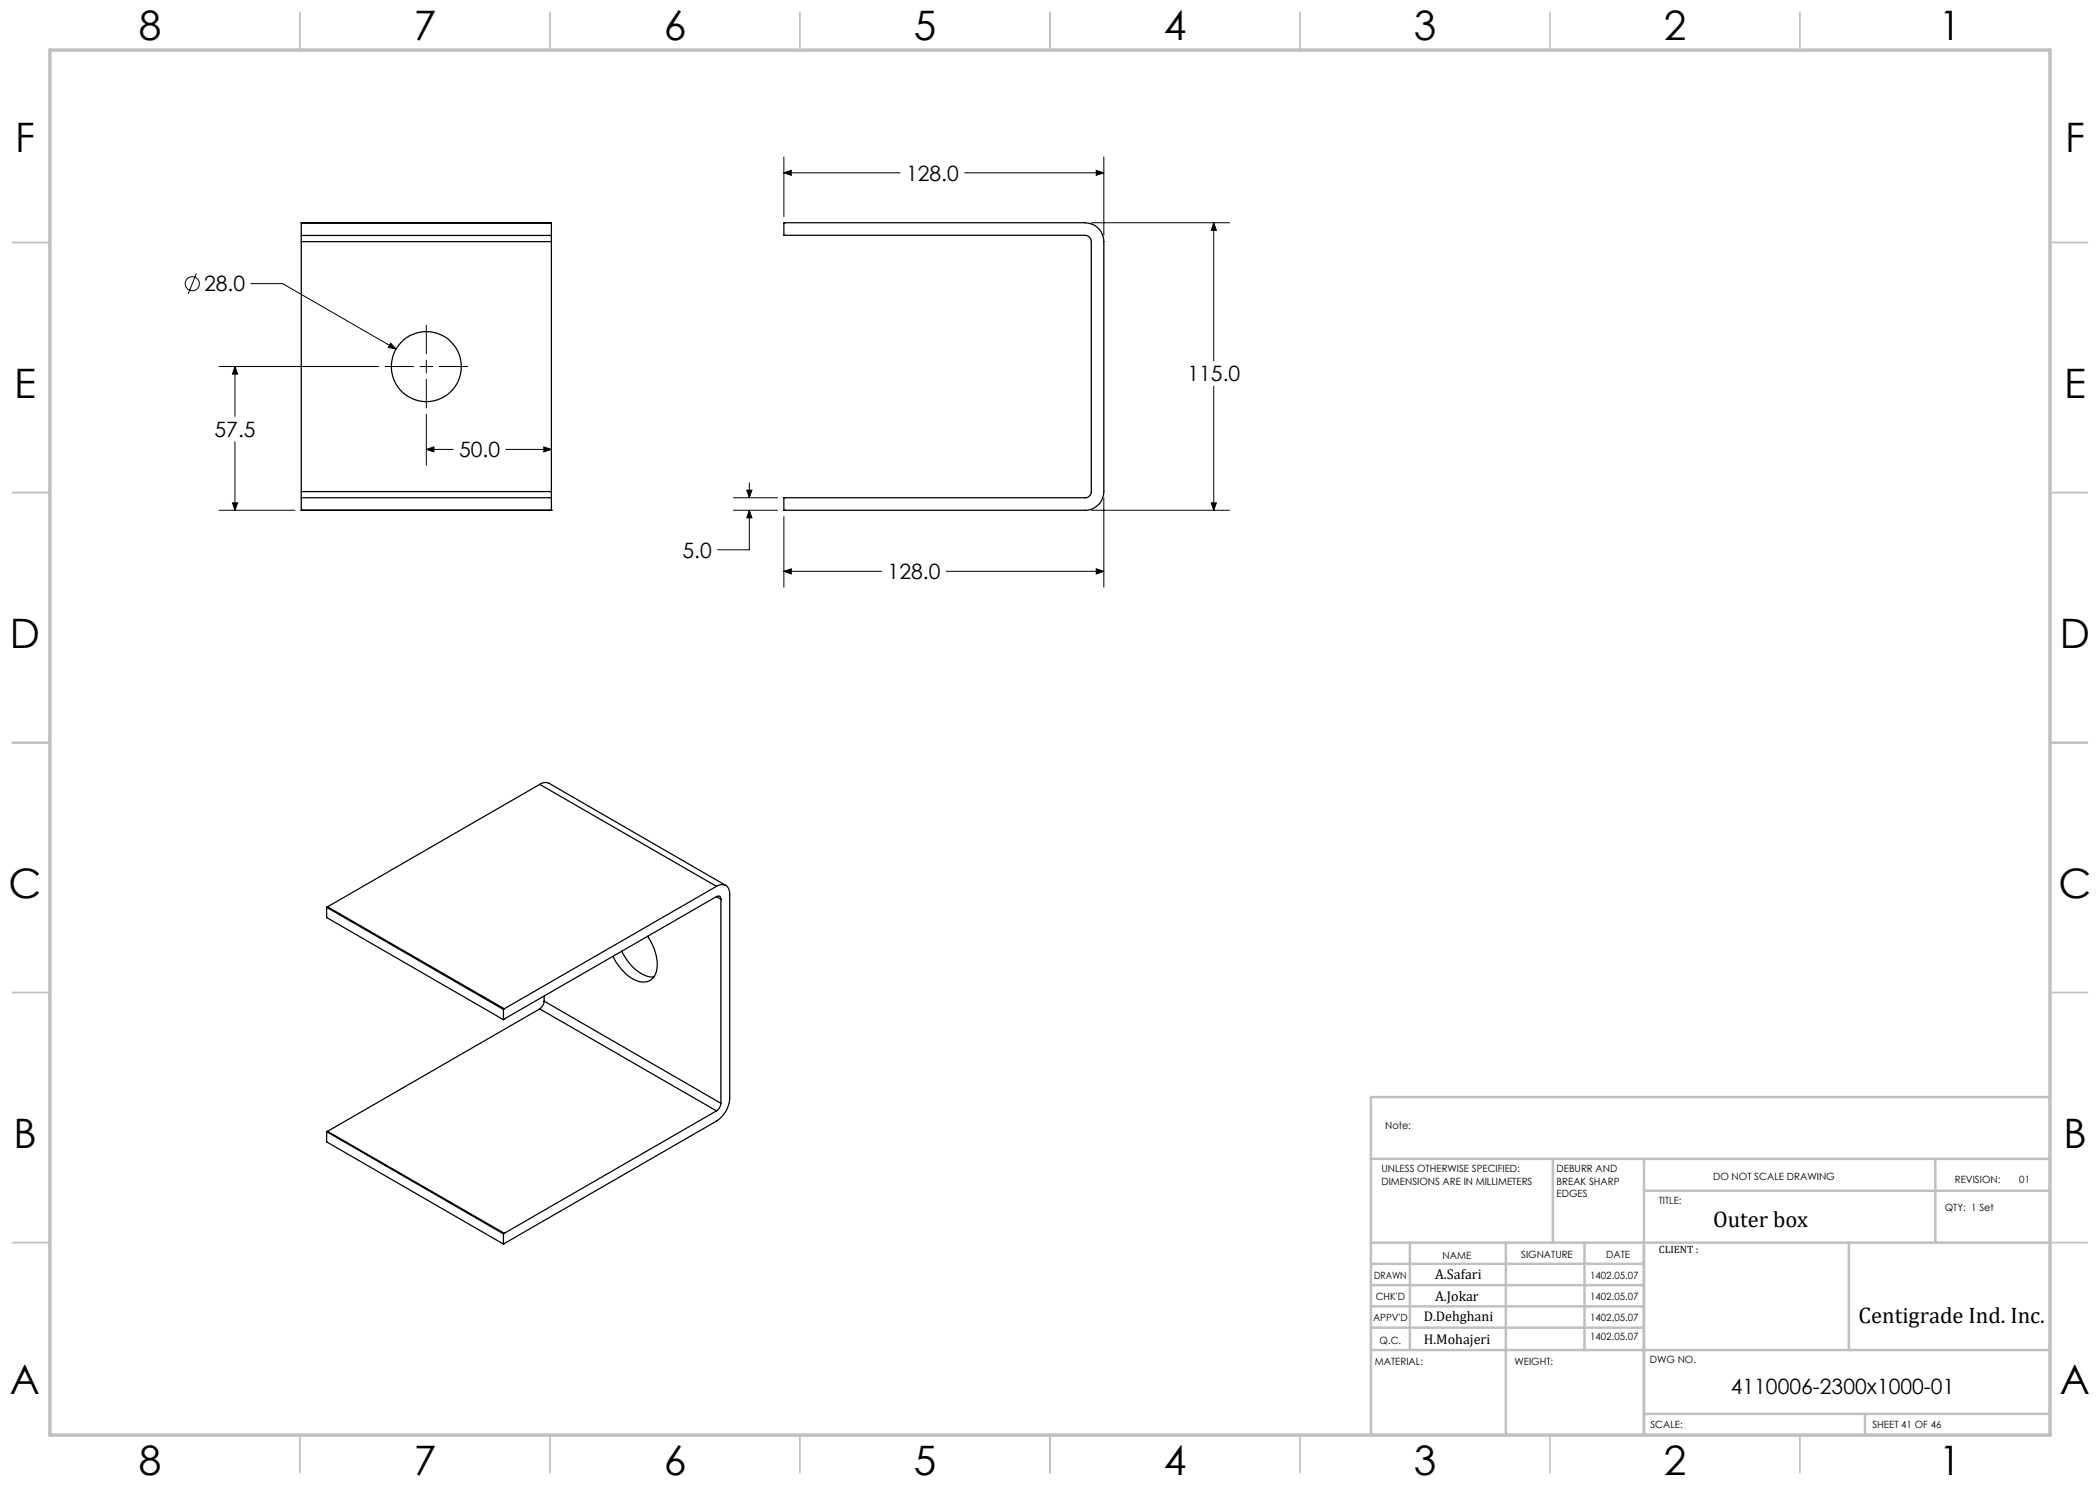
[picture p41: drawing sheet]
<svg xmlns="http://www.w3.org/2000/svg" width="420mm" height="297mm" viewBox="0 0 420 297" stroke-linecap="round" stroke-linejoin="round" font-family="sans-serif">
<defs><g id="words">
<g font-size="8.1">
<text x="27.8" y="8">8</text>
<text x="82.8" y="8">7</text>
<text x="132.8" y="8">6</text>
<text x="182.8" y="8">5</text>
<text x="232.8" y="8">4</text>
<text x="282.8" y="8">3</text>
<text x="332.8" y="8">2</text>
<text x="387.8" y="8">1</text>
<text x="3" y="30.4">F</text>
<text x="413" y="30.4">F</text>
<text x="2.8" y="79.6">E</text>
<text x="412.8" y="79.6">E</text>
<text x="2" y="129.6">D</text>
<text x="412" y="129.6">D</text>
<text x="1.7" y="179.6">C</text>
<text x="411.7" y="179.6">C</text>
<text x="2.7" y="229.6">B</text>
<text x="412.7" y="229.6">B</text>
<text x="2" y="278.9">A</text>
<text x="412" y="278.9">A</text>
<text x="27.8" y="295">8</text>
<text x="82.8" y="295">7</text>
<text x="132.8" y="295">6</text>
<text x="182.8" y="295">5</text>
<text x="232.8" y="295">4</text>
<text x="282.8" y="295">3</text>
<text x="332.8" y="295">2</text>
<text x="387.8" y="295">1</text>
</g>
<g font-size="4.5">
<text x="342.6" y="245.3">Outer box</text>
<text x="371.7" y="264.6">Centigrade Ind. Inc.</text>
</g>
<g font-size="4.2">
<text x="181.2" y="36.1">128.0</text>
<text x="40.8" y="58.3">28.0</text>
<text x="237.5" y="76.3">115.0</text>
<text x="42.9" y="87.4">57.5</text>
<text x="91.8" y="91.5">50.0</text>
<text x="136.5" y="111.5">5.0</text>
<text x="177.5" y="115.9">128.0</text>
<text x="346.2" y="278.8">4110006-2300x1000-01</text>
</g>
<g font-size="2.8">
<text x="287" y="255.9">A.Safari</text>
<text x="287" y="260.1">A.Jokar</text>
<text x="284.7" y="264.2">D.Dehghani</text>
<text x="284.7" y="268.7">H.Mohajeri</text>
</g>
<text font-size="2.1" x="331.8" y="250.7">CLIENT :</text>
<g font-size="2">
<text x="277" y="225.8">Note:</text>
<text x="276.3" y="234.5">UNLESS OTHERWISE SPECIFIED:</text>
<text x="276.3" y="237">DIMENSIONS ARE IN MILLIMETERS</text>
<text x="311.3" y="234.5">DEBURR AND</text>
<text x="311.3" y="237">BREAK SHARP</text>
<text x="311.3" y="239.5">EDGES</text>
<text x="342.6" y="236">DO NOT SCALE DRAWING</text>
<text x="391" y="236.6">REVISION:</text>
<text x="403.9" y="236.6">01</text>
<text x="331.8" y="240.8">TITLE:</text>
<text x="389" y="242.2">QTY: 1 Set</text>
<text x="288.5" y="251.7">NAME</text>
<text x="304.2" y="251.7">SIGNATURE</text>
<text x="321.2" y="251.7">DATE</text>
<text x="274.8" y="255.9">DRAWN</text>
<text x="318" y="255.9">1402.05.07</text>
<text x="275.1" y="260.1">CHK'D</text>
<text x="318" y="260.1">1402.05.07</text>
<text x="274.6" y="264.2">APPV'D</text>
<text x="275.9" y="268.7">Q.C.</text>
<text x="318" y="264.2">1402.05.07</text>
<text x="318" y="267.9">1402.05.07</text>
<text x="275" y="273">MATERIAL:</text>
<text x="302.9" y="273">WEIGHT:</text>
<text x="330" y="272.5">DWG NO.</text>
<text x="330.1" y="285.6">SCALE:</text>
<text x="374.5" y="285.6">SHEET 41 OF 46</text>
</g>
</g></defs>
<g fill="none" stroke="#000" stroke-width=".2">
<path d="M156.8 31.4v11.9M156.8 34.6h23.2M156.8 34.6l1.5-.5v1zM192.9 34.6h27.9M219.3 34.1l1.5 .5-1.5 .5zM220.8 31.4v15.7M39.3 54.7l-1.7 4.1M50.2 56.7h6.3l22.7 13.1M218.3 44.6h27.6M242.7 44.6v27.6M242.7 44.6l.6 1.5h-1zM43.8 73.3h31.9"/>
<path d="M47 73.3v10M47 73.3l.5 1.5h-1zM77 73.3h5.7M78.1 68.6l1.1 1.2-1.6-.3zM84 73.3h2.5M85.3 65v5.8M85.3 72v2.6M85.3 75.8v5.8M87.8 73.3h5.7M242.7 77.2v24.9M47 88.3v13.8M85.3 82.9v10.2"/>
<path d="M85.3 89.9h5.3M85.3 89.9l1.5-.5v1zM101.2 89.9h9.1M108.8 89.4l1.5 .5-1.5 .5zM146.7 99.6h8.8M149.4 98h1l-.5 1.6zM149.9 96.6v3M220.8 99.6v17.8M43.8 102.1h15.2M46.5 100.6h1l-.5 1.5zM146.7 102.1h8.8M149.9 102.1l.5 1.5h-1z"/>
<path d="M149.9 102.1v7.9h-6.4M156.8 103.3v14.1M156.8 114.3h19.6M156.8 114.3l1.5-.5v1zM189.2 114.3h31.6M218.3 102.1h27.6M219.3 113.8l1.5 .5-1.5 .5zM242.3 100.6h1l-.6 1.5z"/>
<circle cx="38.4" cy="56.8" r="1.42"/>
</g>
<g fill="none" stroke="#c0c0c0" stroke-width=".35">
<path d="M60 2.5v7.5M110 2.5v7.5M160 2.5v7.5M210 2.5v7.5M260 2.5v7.5M310 2.5v7.5M360 2.5v7.5M2.5 48.5h7.5M410 48.5h7.5M2.5 98.5h7.5M410 98.5h7.5M2.5 148.5h7.5"/>
<path d="M410 148.5h7.5M2.5 198.5h7.5M410 198.5h7.5M2.5 248.5h7.5M410 248.5h7.5M60 287v7.5M110 287v7.5M160 287v7.5M210 287v7.5M260 287v7.5M310 287v7.5M360 287v7.5"/>
</g>
<g fill="none" stroke="#c0c0c0" stroke-width=".5">
<path d="M410 219.4h-135.8v67.4M274.2 231.8h135.8M310.6 231.8v16.7M328.8 231.8v55.2M328.8 238.2h81.2M387.1 231.8v16.7M274.2 248.5h135.8M274.2 257h54.6M274.2 252.8h54.6M282 248.5v21.5M301.2 248.5v38.3M316.9 248.5v21.5"/>
<path d="M369.8 248.5v21.5M274.2 265.5h54.6M274.2 261.3h54.6M274.2 270h135.8M328.8 282.8h81.2M373 282.8v4.2"/>
</g>
<path d="M10 10h400v277h-400z" fill="none" stroke="#c0c0c0" stroke-width=".7"/>
<path d="M108.8 89.4l1.5 .5-1.5 .5zM85.3 89.9l1.5-.5v1zM46.5 100.6h1l-.5 1.5zM47 73.3l.5 1.5h-1zM78.1 68.6l-.5 .9 1.6 .3zM242.7 44.6l.6 1.5h-1zM242.3 100.6h1l-.6 1.5zM149.4 98h1l-.5 1.6zM149.9 102.1l.5 1.5h-1zM219.3 113.8l1.5 .5-1.5 .5zM156.8 114.3l1.5-.5v1zM219.3 34.1l1.5 .5-1.5 .5zM156.8 34.6l1.5-.5v1z" fill="#000"/>
<g fill="none" stroke="#000" stroke-width=".25">
<path d="M60.3 44.6h50M60.3 47.1v1.2M60.3 44.6v2.5M60.3 48.3v50M60.3 47.1h50M60.3 48.3h50M110.3 47.1v1.2M110.3 44.6v2.5M110.3 48.3v50M156.8 44.6h60.2a3.8 3.8 0 0 1 3.8 3.7v50a3.7 3.7 0 0 1-3.8 3.8h-60.2v-2.5h60.2a1.26 1.26 0 0 0 1.3-1.3v-50a1.33 1.33 0 0 0-1.3-1.2h-60.2zM60.3 98.3v1.3M60.3 99.6h50"/>
<path d="M60.3 99.6v2.5M60.3 98.3h50M110.3 98.3v1.3M110.3 99.6v2.5M60.3 102.1h.1M60.3 102.1h50M110.3 102.1h.1M108 156.9l1-.4 .8 .2 35.4 20.4M108 156.9l-42.5 24.5M108 156.9l35.3 20.4M143.3 179.3a.54 .54 0 0 1 .6 0 .54 .54 0 0 1 .3 .5M143.3 179.3l-42.6 24.6"/>
<path d="M143.3 177.3a1.62 1.62 0 0 1 1.9-.2 1.62 1.62 0 0 1 .7 1.7v40.8a5.8 5.8 0 0 1-2.6 4.6l-42.6 24.6M143.3 177.3l-42.4 24.5M143.3 179.3l.9 .5M144.2 179.8v40.9M65.3 181.5l35.4 20.4M65.3 181.5v2l35.4 20.4M65.5 181.4l-.2 .1M65.5 181.4l35.4 20.4M108.8 199.2v1M124.4 190.2a8.6 8.6 0 0 0 5.8 5.2h.6M129.5 187.3a9.5 9.5 0 0 1 1.7 7.3 2.85 2.85 0 0 1-4.4 1.3 10.2 10.2 0 0 1-4.2-4.6M100.7 201.9v2"/>
<path d="M100.9 201.8l-.2 .1M108 201.8l35.3 20.4M108 201.8l-42.5 24.5M108.8 200.2a2.19 2.19 0 0 1-.8 1.6M108.8 200.2l35.4 20.5M65.3 226.3v2.1l35.4 20.4M65.3 226.3l35.4 20.5M65.5 226.3h-.2M65.5 226.3l35.4 20.4M143.3 222.2l-42.4 24.5M144.2 220.7a2.03 2.03 0 0 1-.9 1.5M100.7 246.8v2"/>
<path d="M100.9 246.7l-.2 .1"/>
<circle cx="85.3" cy="73.3" r="7"/>
</g>
<use href="#words"/>
</svg>
